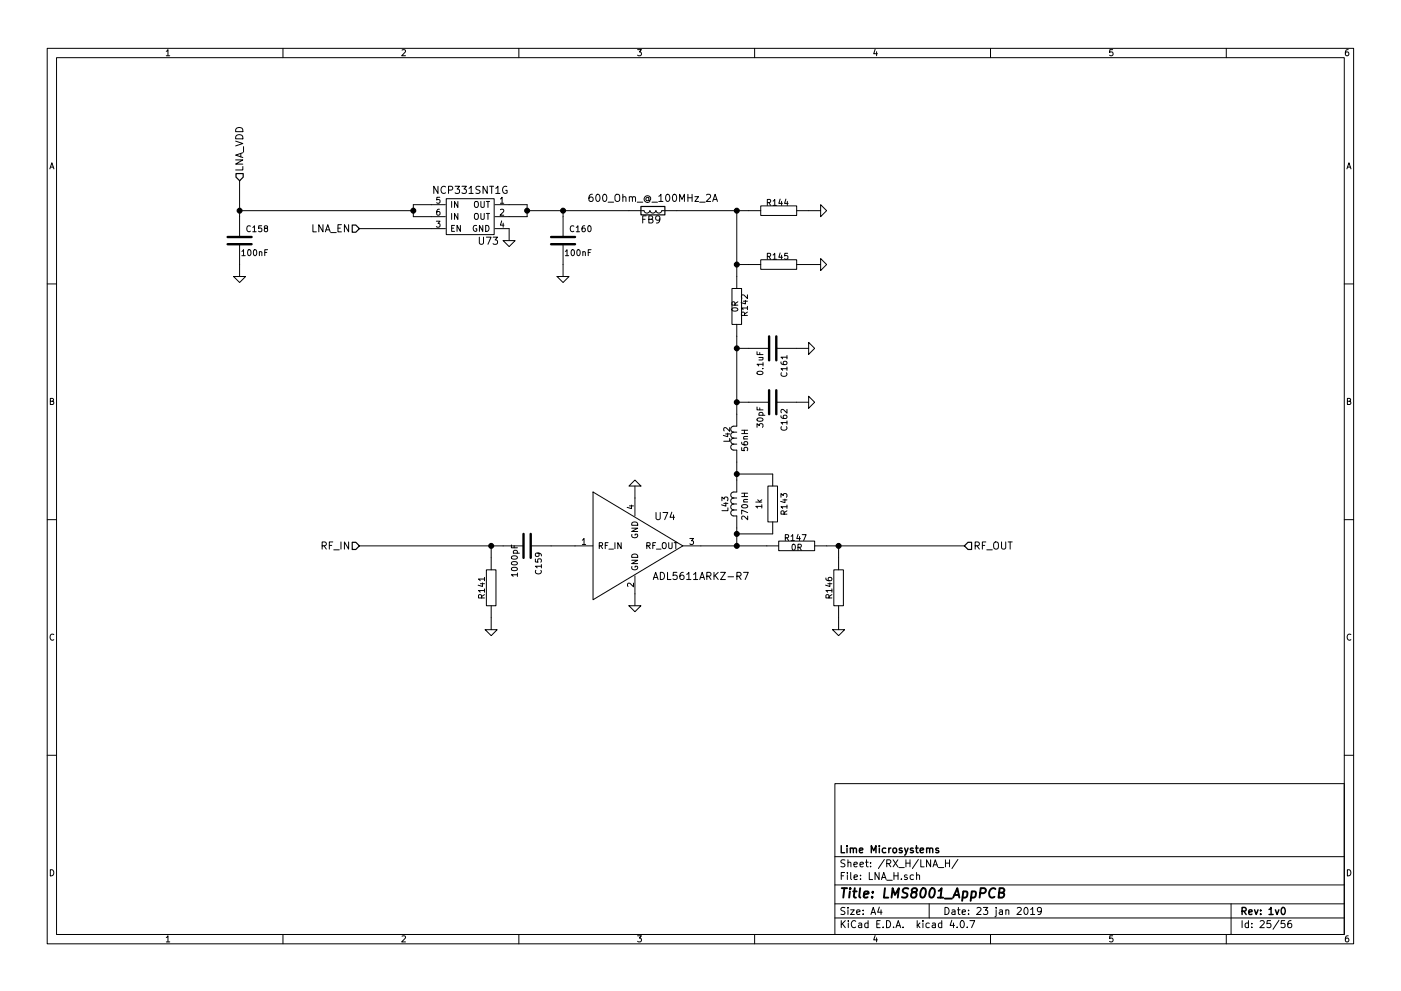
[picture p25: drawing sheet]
<svg xmlns="http://www.w3.org/2000/svg" width="297mm" height="210mm" viewBox="0 0 297 210" stroke-linecap="round" stroke-linejoin="round" font-family="sans-serif">
<g fill="none" stroke="#000" stroke-width=".21">
<path d="M10 10.3h277v189.9h-277zM12 12.2h273v186.1h-273zM35.3 10.9l.3-.4v1.3M35.3 11.8h.7M60 10.3v1.9M85.2 10.6l.5-.1 .3 .4-.8 .9h.8M110 10.3v1.9M135.2 10.5h.8l-.4 .5 .3 .1 .1 .2-.1 .4-.2 .1-.5-.1M160 10.3v1.9M185.5 10.5l-.3 .9h.8M185.9 11v.8M210 10.3v1.9"/>
<path d="M235.9 10.5h-.6v.6h.6l.1 .5-.3 .2-.4-.1M260 10.3v1.9M285.9 10.5l-.4 .1-.2 .2-.1 .8 .3 .2 .4-.1 .1-.4-.1-.2-.4-.1-.3 .3M10.6 35.8l.4-1.3 .4 1.3M10.7 35.5h.6M50 33.9h1.5l-1.5 .9h1.5M50 29.9l1.5 .5-1.5 .6M50 28.9a.81 .81 0 0 1 1-.3 .81 .81 0 0 1 .5 .9h-1.5zM50 27.4a.81 .81 0 0 1 1-.3 .81 .81 0 0 1 .5 .8h-1.5zM50.8 38.3v12M51.1 32.6v.7M51.5 35.3v.8h-1.5"/>
<path d="M51.5 32.4l-1.5 .5 1.5 .5M51.6 31.1v1.2M92.9 39.5v1.5l-.9-1.5v1.5M94.5 39.7a.72 .72 0 0 0-1.1 .5 .72 .72 0 0 0 .8 .8l.3-.1M96.5 39.5h.9l-.5 .6 .5 .3v.5l-.3 .1-.6-.1M97.9 39.5h1l-.5 .6 .5 .3-.1 .5-.2 .1-.7-.1M99.4 39.9l.5-.4v1.5M101.8 39.6l-.6-.1-.3 .3 .1 .4 .7 .3v.4l-.2 .1h-.6M103.3 39.5v1.5l-.9-1.5v1.5M103.8 39.5h.9M104.2 39.5v1.5M105.1 39.9l.5-.4v1.5"/>
<path d="M107.4 39.6a.71 .71 0 0 0-.9 .7 .71 .71 0 0 0 .9 .7l.1-.6h-.3M285.6 35.8l.4-1.3 .4 1.3M285.7 35.5h.6M49.5 58.7h2.6l-1.3 1.2zM50.8 44.7h36.8M50.8 51.8v6.9M51.3 53.3l.3-.3v1.2M51.3 54.2h.7M52.6 53.1l.2-.1a.67 .67 0 0 1 .4 .6 .67 .67 0 0 1-.4 .6l-.3-.4zM53.1 48a.56 .56 0 0 0-.8 .5 .56 .56 0 0 0 .8 .5M53.6 48.3l.3-.4v1.3M53.6 49.2h.7"/>
<path d="M53.8 53.1l.2-.1a.67 .67 0 0 1 .4 .6 .67 .67 0 0 1-.4 .6l-.3-.4zM55 53.5l.2-.1 .3 .1v.7M55 53.4v.8M55.5 47.9h-.6l-.1 .6h.7v.5l-.2 .2-.5-.2M56.1 53.6h.5M56.3 48.4l-.3-.2 .1-.3 .6 .1v.3l-.6 .2-.1 .2 .1 .3 .2 .2h.2l.2-.3v-.3l-.2-.2M56.7 53h-.6v1.2M66.3 47.7v1.5h.8M68.5 47.7v1.5l-.9-1.5v1.5M69 49.2l.5-1.5 .5 1.5M69.1 48.8h.7M70.1 49.3h1.2"/>
<path d="M71.7 48.4h.5M72.4 47.7h-.7v1.5h.7M73.9 47.7v1.5l-.9-1.5v1.5M76.2 48.5h18.2M92.5 46.9h.8l-.4 .5 .3 .1v.6l-.1 .1-.6-.1M93.2 44.4h-.4l-.2 .3v.7l.2 .3 .4-.2v-.6h-.4l-.2 .2M93.2 41.9h-.6v.5h.6v.6l-.1 .1-.5-.1M94.4 43.4h-6.8v2.6h6.8M94.6 42.2h10.2v7.6h-10.2zM95.1 40.3h.7l.2-.3-.1-.3-.2-.2h-.6v1.5M95.8 48.4h.4M95.8 42.7v1.3"/>
<path d="M95.8 45.3v1.3M96.4 47.8h-.6v1.3h.6M97.1 42.7v1.3l-.7-1.3v1.3M97.1 45.3v1.3l-.7-1.3v1.3M97.6 47.8v1.3l-.7-1.3v1.3M99.4 41h.9M100.6 42.9l.3-.2 .3 .1 .2 .8a.42 .42 0 0 1-.2 .4 .42 .42 0 0 1-.4-.1l-.2-.3zM100.8 45.3h.4l.2 .8a.42 .42 0 0 1-.2 .4 .42 .42 0 0 1-.4 0l-.2-.4zM101 47.9a.59 .59 0 0 0-.7 .5 .59 .59 0 0 0 .7 .6l.1-.5h-.2M101.6 50.3v1.3l.3 .2h.3l.3-.2v-1.3M102 42.7v1.1l.2 .2h.2l.3-.2v-1.1M102 45.3v1l.2 .3h.2l.3-.3v-1"/>
<path d="M102.4 47.8v1.3l-.7-1.3v1.3M103 47.8a.64 .64 0 0 1 .7 .7 .64 .64 0 0 1-.7 .6zM103.1 50.3h1l-.6 1.5M103.1 42.7h.7M103.1 45.3h.7M103.5 42.7v1.3M103.5 45.3v1.3M104.5 50.3h1l-.5 .6 .5 .3-.1 .5-.2 .1-.7-.1M105 48.5h2.9v2.5M105 43.4h6.8v2.6h-6.8M105.1 41h.9M106.1 42.2l.4-.3v1.2"/>
<path d="M106.1 44.5l.5-.1 .2 .3-.8 1h.8M106.1 43.1h.7M106.4 46.9l-.3 .9h.8M106.7 51h2.5l-1.3 1.3zM106.7 47.3v.9M111.8 44.7h24.1M118.1 58.7h2.5l-1.2 1.2zM119.4 44.7v5.6M119.4 51.8v6.9M119.9 53.3l.3-.3v1.2M119.9 54.2h.7M121.2 53.1l.2-.1a.67 .67 0 0 1 .4 .6 .67 .67 0 0 1-.4 .6l-.3-.4z"/>
<path d="M121.7 48a.56 .56 0 0 0-.8 .5 .56 .56 0 0 0 .8 .5M122.2 48.3l.3-.4v1.3M122.2 49.2h.7M122.4 53.1l.2-.1a.67 .67 0 0 1 .4 .6 .67 .67 0 0 1-.4 .6l-.3-.4zM123.6 53.5l.1-.1 .4 .1v.7M123.6 53.4v.8M124 47.9h-.4l-.2 .3v.7l.2 .3 .5-.2-.1-.6h-.4l-.2 .2M124.7 48l.2-.1a.67 .67 0 0 1 .4 .6 .67 .67 0 0 1-.4 .7l-.3-.5zM124.7 53.6h.4M125.3 53h-.6v1.2M125.6 41.2l-.4 .1a.99 .99 0 0 0 0 1.4l.5-.1 .1-.5-.3-.3h-.3l-.3 .3M126.5 41.4l.2-.2a.81 .81 0 0 1 .5 .8 .81 .81 0 0 1-.5 .7l-.2-.1-.2-.4z"/>
<path d="M128 41.3l.1-.1a.81 .81 0 0 1 .6 .8 .81 .81 0 0 1-.6 .7 .98 .98 0 0 1-.1-1.4zM128.9 42.9h1.2M130.5 41.4a.5 .5 0 0 1 .5-.2 .5 .5 0 0 1 .4 .5l-.1 .8-.3 .2a.53 .53 0 0 1-.6-.5zM132.1 41.9v-.1a.36 .36 0 0 1 .6 .2v.7M132.1 41.2v1.5M133.4 41.9l.1-.1a.36 .36 0 0 1 .6 .2v.7M133.4 41.7v1M134.1 42a.35 .35 0 0 1 .3-.3 .35 .35 0 0 1 .3 .3v.7M135.1 42.9h1.2M136 44.7h.5a.65 .65 0 0 0 .7 .5 .65 .65 0 0 0 .6-.5 .65 .65 0 0 0 .6 .5 .65 .65 0 0 0 .7-.5 .65 .65 0 0 0 .6 .5 .65 .65 0 0 0 .6-.5h.5M136.3 46.5h.5M137 45.8h-.7v1.5"/>
<path d="M137.6 46.5h.6l.2-.3-.1-.3-.7-.1v1.5h.6l.3-.3v-.2l-.4-.3M137.6 42a.36 .36 0 0 0-.6 0 .36 .36 0 0 0 0 .5 .36 .36 0 0 0 .6 0M137.6 41.9v.6a.58 .58 0 0 0 .3-.8 .58 .58 0 0 0-.9-.1 .72 .72 0 0 0-.3 1 .72 .72 0 0 0 1.1 .1M138.2 42.9h1.2M139.7 41.7l.4-.5v1.5M139.7 42.7h.9M139.9 46.5l-.3 .2h-.3l-.3-.2 .1-.6 .5-.1a.96 .96 0 0 1-.1 1.5h-.3M141 44.7h20.3M141.3 41.4l.2-.2a.81 .81 0 0 1 .5 .8 .81 .81 0 0 1-.5 .7l-.2-.1-.2-.4zM142.7 41.4l.3-.2a.81 .81 0 0 1 .5 .8 .81 .81 0 0 1-.5 .7l-.3-.1-.1-.4zM144.1 42.7v-1.5l.5 1.1 .5-1.1v1.5M145.8 41.2v1.5"/>
<path d="M145.8 42h.9M146.7 41.2v1.5M147.3 41.7h.8l-.8 1h.8M148.3 42.9h1.2M149.8 41.4l.6-.2 .3 .5-1 1h1M151.1 42.7l.5-1.5 .5 1.5M151.2 42.3h.8M156.2 56.1h5.1M156.2 44.7v16.5M161.3 55.1h7.6v2h-7.6zM161.3 43.7h7.6v2h-7.6zM162.7 54.4l.6-.1v-.5l-.6-.1v1.3"/>
<path d="M162.7 43l.6-.1v-.5l-.6-.1v1.3M163 54.4l.4 .6M163 43l.4 .6M163.9 54.1l.4-.4v1.3M163.9 42.7l.4-.4v1.3M163.9 55h.7M163.9 43.6h.7M165.4 53.7l-.3 .9h.8M165.4 42.2l-.3 .9h.8M165.7 42.7v.9M165.7 54.1v.9M166.6 42.2l-.3 .9h.8"/>
<path d="M166.9 42.7v.9M167 53.7h-.6l-.1 .6h.7v.6l-.2 .1-.5-.1M168.9 56.1h5.1M168.9 44.7h5.1M174 54.9l1.3 1.2-1.3 1.3zM174 43.4l1.3 1.3-1.3 1.3zM10 60.2h2M155.2 61.2h2v7.6h-2zM155.2 65.5a.76 .76 0 0 1 1.2 .2 .74 .74 0 0 1-1.2-.1zM155.8 64.7v-.6h-.5l-.1 .6h1.2M156.2 68.8v21.6h-.7a.64 .64 0 0 0-.6 .7 .64 .64 0 0 0 .7 .6M156.2 73.9h6.9"/>
<path d="M156.4 64l-.6 .4M157.6 63.9h.9M157.9 66.9l-.1-.6h-.5l-.1 .6h1.3M158 63.7v.8l-.9-.3M158.5 65.3h-1.3l.4 .4M158.5 62.6v.7l-.9-.7-.4 .2 .1 .5M158.5 66.2l-.6 .4M158.5 65v.7M160.5 74.6v.6h1.3M160.6 78.9a.76 .76 0 0 1 1.2 .3 .74 .74 0 0 1-1.3-.1zM160.9 75.8h.9M161.1 74.8v.4"/>
<path d="M161.6 78.2h.2M161.6 75.8l.2 .2-.1 .3-.8 .1M161.8 77.3h-1.3l.4 .3M161.8 76.9v.7M164.6 73.9h6.8M165.6 76.8v.3l.3 .2 .7 .1 .3-.3-.2-.4-.6 .1v.3l.2 .3M165.7 79.1a.56 .56 0 0 0 .5 .8 .56 .56 0 0 0 .5-.8M166.9 78.2h-1.3l.3 .4M166.9 75.8h-1.3l.3 .3M166.9 75.4v.7M166.9 77.9v.7M171.4 72.6l1.3 1.3-1.3 1.3z"/>
<path d="M285 60.2h2M10.7 85.1h.5l.1-.5-.6-.1v1.3h.5l.2-.4-.3-.3M153.8 92.1h.9M154.3 91.9v.8l-.9-.3M154.7 93v.6h-1.3M154.7 90.7v.8l-.9-.8-.4 .3 .1 .4M155.6 94.2h-.1a.64 .64 0 0 0-.6 .7 .64 .64 0 0 0 .7 .6h.6v8.9h-.7a.64 .64 0 0 0-.6 .6 .64 .64 0 0 0 .7 .7M155.6 93h-.1a.64 .64 0 0 0-.6 .6 .64 .64 0 0 0 .7 .6M155.6 91.7h-.1a.64 .64 0 0 0-.6 .6 .64 .64 0 0 0 .7 .7M155.6 94.2h.6M155.6 93h.6M155.6 91.7h.6"/>
<path d="M156.2 85.3h6.9M157.3 95v.6h.5v-.6h.6l.1 .1-.1 .5M157.3 93.8v.4l.3 .2h.7l.2-.2-.1-.5-.6 .1-.1 .4 .3 .2M157.3 92h1.2M157.3 91.3h1.2M157.7 93.1h.8M157.8 91.3v.7M158.5 92.6l-.8 .1v.3l.1 .1M160.5 90.7v-.8l.5 .4 .1-.4h.5l.2 .2-.2 .6M160.5 86.4v.6h1.3M160.6 88.8a.76 .76 0 0 1 1.2 .3 .74 .74 0 0 1-1.3-.1zM160.9 88.1h1.3"/>
<path d="M161 88.1l-.1-.3 .3-.3 .5 .1v.5M161.1 86.5v.5M164.6 85.3h6.8M165.6 88.2v.4l.3 .1 .7 .1 .3-.2-.2-.5-.6 .1v.4l.2 .2M165.7 90.5a.56 .56 0 0 0 .5 .8 .56 .56 0 0 0 .5-.8M166.9 89.7h-1.3l.3 .3M166.9 86.9v.7l-1-.7-.3 .2 .1 .5M166.9 89.3v.7M171.4 84.1l1.3 1.2-1.3 1.3zM285.7 85.1h.5l.1-.5-.6-.1v1.3h.5l.2-.4-.3-.3M10 110.3h2M68.3 115.8l.7-.1 .2-.2-.1-.4-.2-.1h-.6v1.5"/>
<path d="M68.7 115.8l.5 .7M69.8 115.7h.5M70.6 115h-.8v1.5M70.8 116.7h1.1M72.3 115v1.5M73.9 115v1.5l-.9-1.5v1.5M76.2 115.8h34.8M104.1 115.8v5.1M108.4 115.6v.6h1.3M108.5 119.3a.76 .76 0 0 1 1.2 .3 .74 .74 0 0 1-1.3-.1zM108.5 118.1a.76 .76 0 0 1 1.2 .3 .74 .74 0 0 1-1.3-.2zM108.8 117.4h1.3"/>
<path d="M108.9 117.4l-.1-.4 .3-.2 .5 .1v.5M109 115.8v.4M112.5 115.8h13.2M113.5 118.6v.6l.6 .1v-.7h.6l.1 .2-.1 .5M114 117.3l.3 .3-.1 .4h-.6l-.1-.4 .2-.3 .8 .1 .3 .3v.3M114.8 119.8v.7M123.5 114.6l.3-.4v1.3M123.5 115.5h.7M125.7 104.4l19.1 11.4-19.1 11.4zM127.1 115.8l.6-.1v-.5l-.6-.1v1.3M127.4 115.8l.4 .6M128.3 115.7h.5"/>
<path d="M128.9 115.1h-.6v1.3M129.1 116.5h1M130.4 115.1v1.3M131.7 115.1v1.3l-.7-1.3v1.3M133.3 103.1l1.3-1.3 1.3 1.3zM133.5 107.3h.8M133.9 107.2v.7l-.9-.3M133.9 118.9h1.3l-1.3 .7h1.3M133.9 112.1h1.3l-1.3 .7h1.3M134 117.8a.69 .69 0 0 1 .8-.2 .69 .69 0 0 1 .4 .7h-1.3zM134 113.4a.59 .59 0 0 0 .6 .7 .59 .59 0 0 0 .5-.7l-.5-.1v.3M134 111a.69 .69 0 0 1 .8-.2 .69 .69 0 0 1 .4 .6h-1.3z"/>
<path d="M134.6 103.1v6.4M137.1 115.8l.6-.1 .1-.5-.7-.1v1.3M137.4 115.8l.4 .6M138.4 115.7h.4M139 115.1h-.6v1.3M139.1 108.7v1.3l.3 .3h.3l.3-.3v-1.3M139.2 116.5h1M140.6 108.7h1l-.7 1.6M140.6 115.2h.5l.1 .8a.42 .42 0 0 1-.2 .4 .42 .42 0 0 1-.4-.1l-.2-.3zM141.8 115.1v1l.2 .3h.3l.2-.3v-1M142.4 108.7l-.3 1h.9M142.8 109.2v1.1"/>
<path d="M142.9 115.1h.7M143.3 115.1v1.3M144.8 115.8h20.3M146.3 114.2h.7l-.4 .5 .4 .1v.6l-.2 .1-.5-.1M153.1 106.2v-.7l.4 .4 .1-.4h.6l.1 .2-.1 .5M153.5 106.8h.8M153.9 106.6v.8l-.9-.3M154.3 107.7v.7h-1.2M155.6 108.2h-.1a.64 .64 0 0 0-.6 .7 .64 .64 0 0 0 .7 .6h.6v6.3M155.6 106.9h-.1a.64 .64 0 0 0-.6 .7 .64 .64 0 0 0 .7 .6M155.6 105.7h-.1a.64 .64 0 0 0-.6 .6 .64 .64 0 0 0 .7 .6M155.6 108.2h.6"/>
<path d="M155.6 106.9h.6M155.6 105.7h.6M156.2 100.6h7.6v2.5M157.3 105.4h1.2M157.3 104.6h1.2M157.3 107.2a.76 .76 0 0 1 1.2 .3 .74 .74 0 0 1-1.2-.1zM157.7 106.5h.8M157.8 104.6v.8M158.5 109.5v.8l-.9-.8-.3 .2 .1 .5M158.5 108.8l-1.2-.6v.9M158.5 106h-.8v.3l.1 .2M160.2 106.5h1.3"/>
<path d="M160.7 106l.4 .5M161.5 107.4h-1.3l.4 .4M161.5 107.1v.7M161.5 106l-.5 .4M162.8 103.1h2v7.6h-2zM163.8 110.7v2.6h-7.6M165.1 114.8h7.6v2h-7.6zM165.6 105.5v-.8l.5 .5 .1-.4h.5l.2 .1-.2 .6M166 106.1h.9M166.2 109.1v-.6l-.5-.1-.1 .7h1.3M166.4 105.9v.7l-.9-.2M166.5 114.1l.6-.1 .1-.5-.7-.1v1.3"/>
<path d="M166.8 114.1l.4 .6M166.9 107.5h-1.3l.3 .4M166.9 107.2v.7M166.9 108.4l-.7 .4M167.7 113.8l.4-.4v1.3M167.7 114.7h.7M168 115.6l.2-.1a.67 .67 0 0 1 .4 .6 .67 .67 0 0 1-.4 .6l-.3-.4zM169.2 116.1l.6-.1v-.4l-.6-.1v1.2M169.2 113.4l-.3 .9h.8M169.5 116.1l.4 .6M169.5 113.8v.9M170.1 113.4h.8l-.5 1.3"/>
<path d="M172.7 115.8h31.8M177.8 115.8v5.1M206.8 115.8l.7-.1 .1-.2v-.4l-.3-.1h-.5v1.5M207.1 115.8l.5 .7M208.3 115.7h.5M209 115h-.7v1.5M209.2 116.7h1.2M210.7 115.2a.5 .5 0 0 1 .6-.2 .5 .5 0 0 1 .4 .5l-.1 .8-.3 .2a.53 .53 0 0 1-.6-.5zM212.3 115v1.2l.3 .3h.3l.3-.3v-1.2M213.7 115h.9M214.2 115v1.5M285 110.3h2"/>
<path d="M11.4 134.6a.58 .58 0 0 0-.8 .6 .58 .58 0 0 0 .8 .5M101.9 123.8h.8M102.1 126.9l-.1-.6-.5-.1-.1 .7h1.3M102.3 123.7v.7l-.9-.3M102.7 125.3h-1.3l.4 .3M102.7 122.9h-1.3l.4 .3M102.7 126.2l-.6 .4M102.7 122.5v.7M102.7 124.9v.7M102.9 133.6h2.5l-1.3 1.3zM103.1 120.9h2.1v7.6h-2.1zM104.1 128.5v5.1"/>
<path d="M108.5 120.5a.69 .69 0 0 1 1.2 .3 .74 .74 0 0 1-1.3-.1zM109.7 121.9h-1.3l.4 .4M109.7 121.6v.7M113.6 121a.56 .56 0 0 0 .5 .8 .56 .56 0 0 0 .6-.8M114.8 120.1h-1.3l.4 .4M133.3 128.5h2.6l-1.3 1.3zM134 120.2a.59 .59 0 0 0 .6 .7 .59 .59 0 0 0 .5-.7l-.5-.1v.3M134.3 123.7v.8l-.9-.8-.4 .2 .1 .5M134.6 122.2v6.3M138.5 123l.5-1.6 .5 1.6M138.6 122.5h.8M140 121.4a.77 .77 0 0 1 .9 .8 .77 .77 0 0 1-.9 .8z"/>
<path d="M141.5 121.4v1.6h.8M143.5 121.4h-.7l-.1 .8 .2-.2 .5 .1 .2 .6-.3 .3-.6-.2M144.9 121.4l-.5 .1a.99 .99 0 0 0 0 1.5l.6-.2v-.5l-.3-.3h-.3l-.3 .3M145.6 121.9l.4-.5v1.6M145.6 123h.9M147 121.9l.5-.5v1.6M147 123h.9M148.4 123l.5-1.6 .5 1.6M148.5 122.5h.7M149.9 122.2h.7l.1-.3v-.3l-.3-.2h-.5v1.6M150.2 122.2l.5 .8M151.4 121.4v1.6"/>
<path d="M151.6 122.1l.7 .9M152.3 121.4l-.9 .9M152.8 121.4h1l-1 1.6h1M154.4 122.4h1.1M156.2 122.2h.8l.1-.3-.1-.3-.2-.2h-.6v1.6M156.6 122.2l.5 .8M157.6 121.4h1l-.6 1.6M175.1 122.6l.1 .4 .2 .2h.7l.3-.2-.1-.5-.7 .1v.4l.2 .2M175.5 123.8h.9M175.8 126.9l-.1-.6-.5-.1-.1 .7h1.3M175.9 123.7v.7l-.9-.3M176.4 125.3h-1.3l.4 .3"/>
<path d="M176.4 126.2l-.6 .4M176.4 124.9v.7M176.5 133.6h2.6l-1.3 1.3zM176.8 120.9h2v7.6h-2zM177.8 128.5v5.1M286.4 134.6a.58 .58 0 0 0-.8 .6 .58 .58 0 0 0 .8 .5M10 160.2h2M177 166.3h108v32h-108zM285 160.2h2M10.7 184.5a.65 .65 0 0 1 .7 .7 .65 .65 0 0 1-.7 .6zM35.3 198.9l.3-.4v1.3M35.3 199.8h.7"/>
<path d="M60 198.3v1.9M85.2 198.6l.5-.1 .3 .4-.8 .9h.8M110 198.3v1.9M135.2 198.5h.8l-.4 .5 .3 .1 .1 .2-.1 .4-.2 .1-.5-.1M160 198.3v1.9M177 194.8h108M177 191.8h108M177 187.8h108M177 181.8h108M178.4 195.3v1.5M178.4 185.8h.5M178.6 196l.6 .8"/>
<path d="M179.1 185.1h-.7v1.5M179.1 192.6l-.5-.1-.3 .3 .1 .3 .7 .4v.4l-.2 .1-.6-.1M179.1 182.5l-.5-.1-.3 .3 .1 .3 .7 .4v.4l-.2 .1-.6-.1M179.2 195.3l-.8 .9M179.7 185.1v.2M179.7 185.6v1M179.8 192.5v.2M179.8 183.1l.2-.2 .4 .1v.9M179.8 182.4v1.5M179.8 193v1M179.9 195.3v.2M179.9 195.8v1"/>
<path d="M180.3 193h.8l-.8 1h.8M180.4 185.1v1.3l.2 .2M181.1 183.4l.7-.1-.1-.3-.4-.1-.2 .2v.7h.6M181.1 186.1l.7-.1-.1-.3-.4-.1-.2 .2 .1 .7h.5M181.4 195.5a.71 .71 0 0 0-1 .5 .71 .71 0 0 0 .8 .8l.2-.1M181.6 193.5l.7-.1v-.3l-.4-.1-.3 .2 .1 .7h.6M182.1 195.9h.6v.9M182.3 183.4l.8-.1-.1-.3-.4-.1-.3 .2 .1 .7h.6M182.4 186.5v.1M182.4 185.7v.1M182.7 196.2l-.7 .3 .2 .3 .5-.1M183 193.9v.1"/>
<path d="M183 193.1v.1M183.5 182.9h.6M183.7 182.4v1.3l.4 .2M184 195.9l-.4-.1-.3 .3 .1 .6 .2 .1 .4-.1M184 195.3v1.5M184.3 185.1v1.5h.7M184.6 183.8v.1M184.6 183v.1M184.7 194l.4-1.5 .5 1.5M184.8 193.6h.7M185.5 198.5l-.3 .9h.8M185.9 199v.8"/>
<path d="M185.9 196h.5M186.4 185.1v1.5l-.9-1.5v1.5M186.4 192.5l-.3 1h.9M186.6 195.3h-.7v1.5h.7M186.8 193v1M186.9 186.6l.5-1.5 .5 1.5M187 186.2h.7M187.2 196.7v.1M187.5 182.3l-1.3 2M188 195.3a.76 .76 0 0 1 .8 .8 .76 .76 0 0 1-.8 .7zM188 183.2l.7-.1 .2-.2-.1-.3-.2-.2h-.6v1.5M188 186.8h1.2"/>
<path d="M188.4 183.2l.5 .7M189.4 182.4l1 1.5M189.5 196.7v.1M189.5 185.8h.9M189.5 185.1v1.5M190 196.8l.4-1.5 .6 1.5M190.1 196.4h.7M190.4 182.4l-1 1.5M190.4 185.1v1.5M190.6 184.1h1.1M191.1 186.5v.1M191.5 196.7v.1"/>
<path d="M192.1 182.4v1.5M192.1 183.1h.8M192.3 185.7l-.3-.1-.3 .2 .1 .2 .5 .2v.3h-.6M192.9 182.4v1.5M193.7 185.7l-.5-.1-.2 .3v.6l.2 .1 .5-.1M194.3 185.7l.2-.1 .4 .1 .1 .9M194.3 185.1v1.5M194.5 195.3v1.5M194.6 196.3l.4 .5M194.7 182.3l-1.3 2M195 195.8l-.5 .6M195.2 182.4v1.5h.7"/>
<path d="M195.7 195.3v.2M195.7 195.8v1M197 191.8v3M197 195.9l-.4-.1-.3 .3 .1 .6 .2 .1 .4-.1M197.3 182.4v1.5l-.9-1.5v1.5M197.7 195.9h.6v.9M197.8 183.9l.5-1.5 .5 1.5M197.9 183.5h.8M198.3 196.2l-.7 .3 .2 .3 .5-.1M199 184.1h1.1M199.7 195.9l-.5-.1-.2 .3v.6l.2 .1 .5-.1M199.7 195.3v1.5"/>
<path d="M200.4 192.5a.76 .76 0 0 1 .8 .8 .76 .76 0 0 1-.8 .7zM200.5 183.1h.8M200.5 182.4v1.5M201.3 182.4v1.5M201.8 195.2l-.4 1.1h1M201.9 193.1h.5l.1 .9M202.2 195.8v1M202.5 193.4l-.7 .3 .2 .3 .5-.1M202.9 196.7v.1M203 193h.6M203.1 182.3l-1.3 2M203.2 192.5v1.3l.4 .2"/>
<path d="M203.8 195.4l.1-.1a.8 .8 0 0 1 .6 .8 .8 .8 0 0 1-.6 .7 .97 .97 0 0 1-.1-1.4zM204 193.5l.7-.1-.1-.3-.4-.1-.2 .2 .1 .7h.5M205.1 196.7v.1M205.4 193.9v.1M205.4 193.1v.1M205.6 195.3h1.1l-.7 1.5M207.1 192.7l.6-.2 .3 .5-.9 1h.9M208.5 192.5h.9l-.5 .6 .4 .1v.7l-.2 .1-.6-.1M210 198.3v1.9M211.2 193v1.3l-.3 .2M211.2 192.5v.2M211.9 193.1h.6v.9"/>
<path d="M212.5 193.4l-.7 .3 .3 .3 .4-.1M213.3 193.2l.2-.2 .3 .1 .1 .9M213.3 193v1M215.7 192.7l.6-.2 .2 .5-.9 1h.9M217.2 192.7l.2-.2a.8 .8 0 0 1 .6 .8 .8 .8 0 0 1-.6 .7l-.3-.5zM218.5 193l.4-.5v1.5M218.5 194h.9M220.8 193.2l-.3 .3h-.3l-.3-.3v-.4l.3-.3h.3l.3 .3a1.01 1.01 0 0 1-.4 1.2h-.3M235.9 198.5h-.6v.7l.6-.1 .1 .5-.3 .2-.4-.1M260 198.3v1.9M261 191.8v6.5M263.3 195.3v1.5"/>
<path d="M264.7 195.9l-.4-.1-.3 .3 .1 .6 .2 .1 .4-.1M264.7 195.3v1.5M265.4 196.7v.1M265.4 195.9v.1M267.2 195.5l.6-.2 .2 .5-.9 1h.9M269.4 195.3h-.7l-.1 .7h.7l.2 .2-.1 .5-.2 .1-.6-.1M271.2 195.2l-1.3 2M272.4 195.3h-.7l-.1 .7h.7l.2 .2-.1 .5-.2 .1-.6-.1M273.7 195.3l-.4 .1a1.11 1.11 0 0 0-.1 1.3l.4 .1 .2-.1 .1-.5-.3-.3-.4 .1-.2 .2M285.7 184.5a.65 .65 0 0 1 .7 .7 .65 .65 0 0 1-.7 .6zM285.9 198.5l-.4 .1-.2 .3-.1 .7 .3 .2 .4-.1 .1-.4-.1-.2-.4-.1-.3 .3"/>
</g>
<g fill="none" stroke="#000" stroke-width=".3">
<path d="M178.4 179.4v1.5h.7M179.6 179.4v.2M179.6 179.9v1M180.3 179.9v1M186.4 179.4v.2M186.4 179.9v1M188.4 179.9v1M188.9 179.9l-.5 .3M191.8 179.9l.4 1M192.5 179.9l-.5 1.4-.2 .1M194.1 179.9h.6M194.3 179.4v1.3l.4 .2"/>
<path d="M196.5 179.9v1M180.3 180.1l.2-.2 .4 .1v.9M180.9 180.1l.3-.2 .3 .1 .1 .9M182.2 180.4l.7-.1v-.3l-.5-.1-.2 .2 .1 .7h.6M184.7 180.9v-1.5l.5 1.1 .5-1.1v1.5M187.8 180l-.4-.1-.3 .3v.6l.3 .1 .4-.1M189.4 180.1l.2-.2 .4 .2 .1 .5-.1 .2-.4 .1-.2-.1zM191.2 180l-.3-.1-.2 .2v.3l.5 .1v.3h-.5M193.6 180l-.4-.1-.2 .2 .1 .3 .5 .1v.3h-.6M195.1 180.4l.7-.1v-.3l-.5-.1-.2 .2 .1 .7h.6M196.5 180.1l.2-.2 .4 .1v.9M197.1 180.1l.2-.2 .4 .1 .1 .9"/>
<path d="M199 180l-.4-.1-.2 .2 .1 .3 .5 .1v.3h-.6M263.3 193.3l.8-.1 .1-.2-.1-.3-.2-.2h-.6v1.5M263.7 193.3l.5 .7M264.8 193.5l.7-.1-.1-.3-.4-.1-.2 .2v.7h.6M266 193l.3 1 .4-1M267.3 193.9v.1M267.3 193.1v.1M269.1 193l.4-.5v1.5M269.1 194h.8M270.4 193l.4 1 .3-1M271.8 192.7l.2-.2a.8 .8 0 0 1 .5 .8 .8 .8 0 0 1-.5 .7l-.4-.5z"/>
</g>
<g fill="none" stroke="#000" stroke-width=".41">
<path d="M178.5 188.4h1.1M179 188.4l-.2 2M180.2 189.1l-.2 1.3M180.3 188.4l-.1 .2 .2-.1-.1-.1-.1 .2M180.9 189.1h.7M181.2 188.4l-.2 1.8 .1 .1 .4 .1M182.4 188.4l-.2 1.8 .2 .2M183.2 189.8l.9-.2v-.4l-.6-.1-.3 .3v.9h.7M184.9 190.3v.1M185.1 189.2l-.1 .2-.1-.1 .2-.1-.1 .2M187.6 188.4l-.2 2h.9M189 190.4l.3-2 .4 1.5 .9-1.5-.3 2"/>
<path d="M192.6 188.5l-.8-.1-.3 .2v.6l.8 .4 .1 .5-.4 .3-.8-.1M193.6 189.3l-.2-.2-.1-.3a.66 .66 0 0 1 1-.3l.2 .3-.2 .3-.7 .2-.4 .4v.6l.7 .1a.68 .68 0 0 0 .3-1l-.2-.1M195.4 188.6l.1-.1a.45 .45 0 0 1 .8 .3l-.1 .9-.2 .6-.3 .1-.5-.1a1.65 1.65 0 0 1 .2-1.7zM197.4 188.5a.45 .45 0 0 1 .8 .3l-.2 1.3-.2 .2-.4 .1a1.27 1.27 0 0 1 0-1.9zM198.8 190.4h1.2M199 189l.6-.6-.2 2M200.3 190.6h1.5M202.1 190.4l.9-2 .4 2M202.3 189.9h1M204.2 189.2l.6-.1 .3 .2-.1 1a.67 .67 0 0 1-.9 0M204.2 189.1l-.2 2M206 189.2l.6-.1 .3 .2-.1 1a.67 .67 0 0 1-.9 0"/>
<path d="M206 189.1l-.2 2M207.8 189.5l1-.1a.56 .56 0 0 0 .1-.9l-1-.1-.2 2M211 188.6a.87 .87 0 0 0-1 0 .87 .87 0 0 0-.3 1 .69 .69 0 0 0 .3 .8 .69 .69 0 0 0 .8-.1M211.8 189.4l.9-.1a.46 .46 0 0 0 .3-.5 .46 .46 0 0 0-.4-.4h-.7l-.2 2h.8l.3-.1 .1-.5-.4-.4"/>
</g>
<g fill="#000" stroke="#000" stroke-width=".25">
<circle cx="50.8" cy="44.7" r=".51"/>
<circle cx="87.6" cy="44.7" r=".51"/>
<circle cx="111.8" cy="44.7" r=".51"/>
<circle cx="119.4" cy="44.7" r=".51"/>
<circle cx="156.2" cy="44.7" r=".51"/>
<circle cx="156.2" cy="56.1" r=".51"/>
<circle cx="156.2" cy="73.9" r=".51"/>
<circle cx="156.2" cy="85.3" r=".51"/>
<circle cx="104.1" cy="115.8" r=".51"/>
<circle cx="156.2" cy="100.6" r=".51"/>
<circle cx="156.2" cy="115.8" r=".51"/>
<circle cx="156.2" cy="113.3" r=".51"/>
<circle cx="177.8" cy="115.8" r=".51"/>
</g>
<path d="M48.3 51.8h5M48.3 50.3h5M116.8 51.8h5.1M116.8 50.3h5.1M163.1 71.4v5M164.6 71.4v5M163.1 82.8v5.1M164.6 82.8v5.1M111 113.3v5.1M112.5 113.3v5.1" fill="none" stroke="#000" stroke-width=".51"/>
<path d="M50 36.8h1.6v.8l-.8 .7-.8-.7zM74.7 47.7h.7l.8 .8-.8 .8h-.7zM135.9 43.8h5.1v1.8h-5.1zM74.7 115.1h.7l.8 .7-.8 .8h-.7zM205.2 115.1h.8v1.5h-.8l-.7-.8z" fill="none" stroke="#000" stroke-width=".25"/>
</svg>
